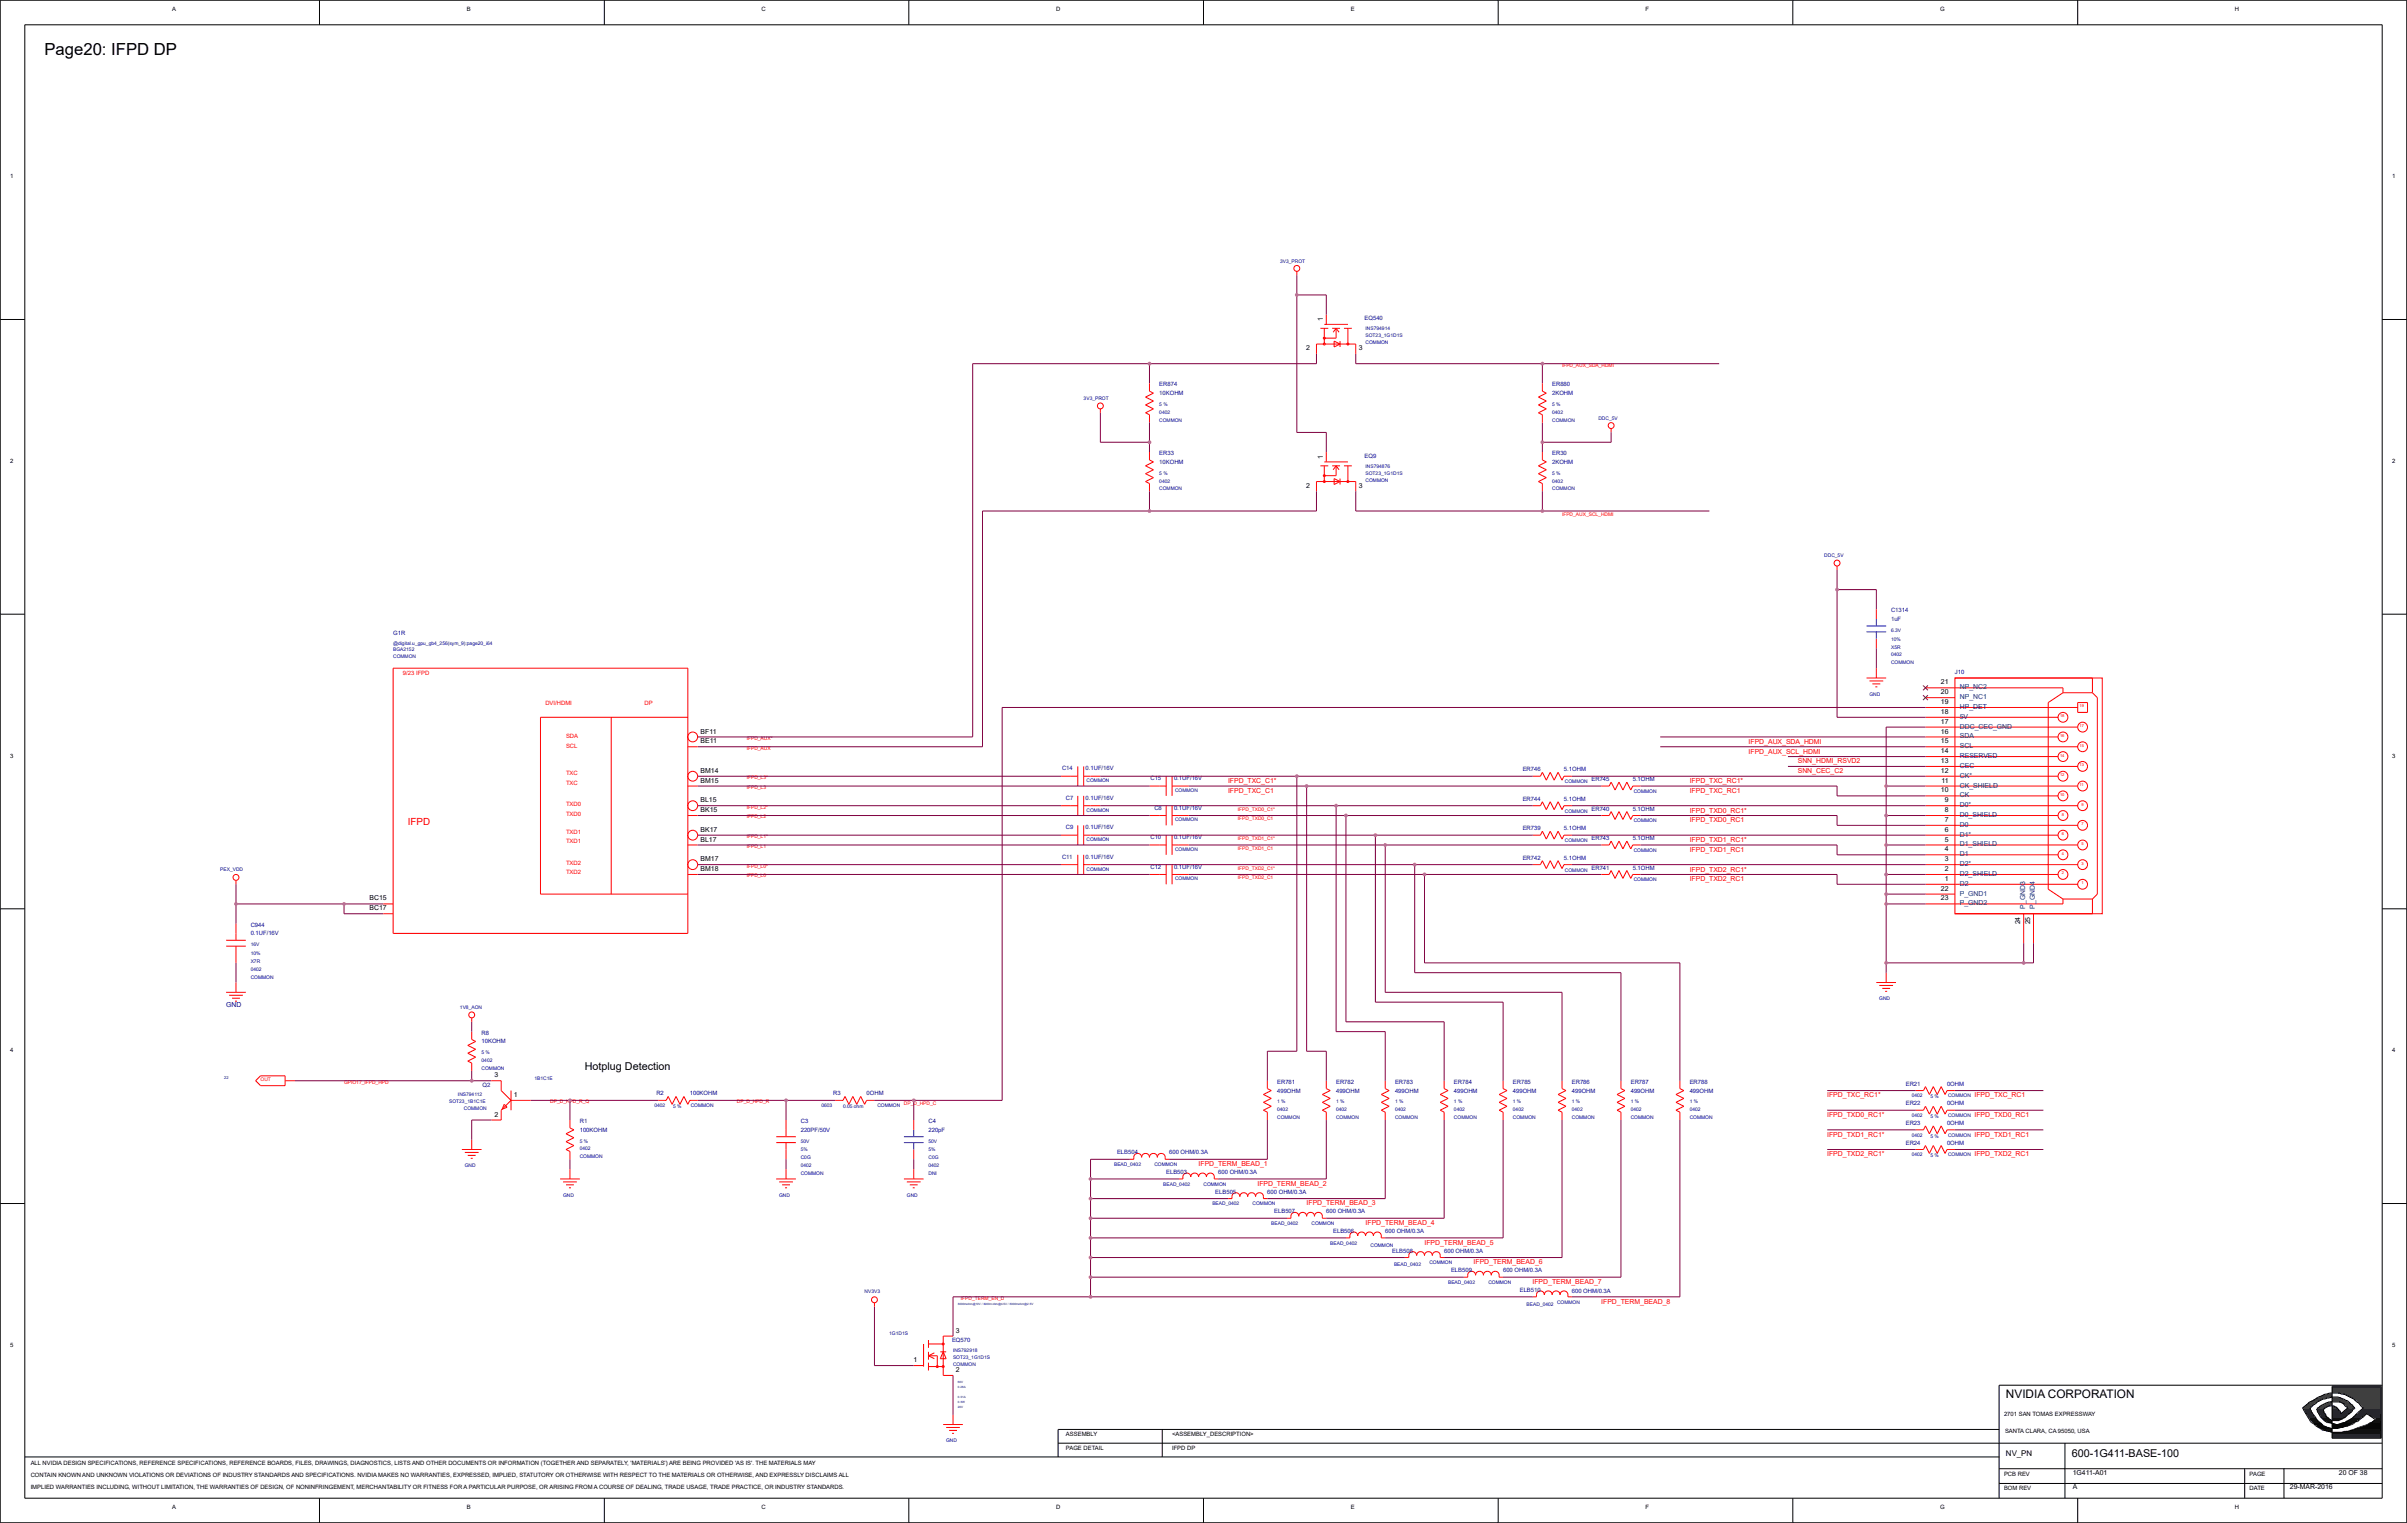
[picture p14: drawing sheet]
<svg xmlns="http://www.w3.org/2000/svg" width="271mm" height="172mm" viewBox="0 0 271 172" stroke-linecap="round" stroke-linejoin="round" font-family="sans-serif">
<defs><g id="words">
<text font-size="1.9" x="5" y="6.2">Page20: IFPD DP</text>
<text font-size="1.3" x="226.1" y="157.6">NVIDIA CORPORATION</text>
<g font-size="1.2">
<text x="65.9" y="120.6">Hotplug Detection</text>
<text x="233.6" y="164.2">600-1G411-BASE-100</text>
</g>
<text font-size="1.1" fill="#f00" x="46" y="93">IFPD</text>
<text font-size=".9" x="226.1" y="164.1">NV_PN</text>
<g font-size=".8">
<text x="147.3" y="39.5">2</text>
<text x="149.1" y="36.2" transform="rotate(-90 149.1 36.2)">1</text>
<text x="153.2" y="39.5">3</text>
<text x="149.1" y="51.7" transform="rotate(-90 149.1 51.7)">1</text>
<text x="147.3" y="55">2</text>
<text x="153.2" y="55">3</text>
<text x="218.8" y="77.2">21</text>
<text x="79" y="83.8">BE11</text>
<text x="79" y="82.7">BF11</text>
<text x="218.8" y="83.8">15</text>
<text x="218.8" y="82.7">16</text>
<text x="218.8" y="81.6">17</text>
<text x="218.8" y="80.5">18</text>
<text x="218.8" y="79.4">19</text>
<text x="218.8" y="78.3">20</text>
<text x="79" y="88.2">BM15</text>
<text x="79" y="87.1">BM14</text>
<text x="218.8" y="89.3">10</text>
<text x="218.8" y="87.1">12</text>
<text x="218.8" y="86">13</text>
<text x="218.8" y="84.9">14</text>
<text x="218.9" y="88.2">11</text>
<text x="79" y="94.9">BL17</text>
<text x="79" y="93.8">BK17</text>
<text x="79" y="91.5">BK15</text>
<text x="79" y="90.4">BL15</text>
<text x="219.2" y="96">4</text>
<text x="219.2" y="94.9">5</text>
<text x="219.2" y="93.8">6</text>
<text x="219.2" y="92.7">7</text>
<text x="219.2" y="91.5">8</text>
<text x="219.2" y="90.4">9</text>
<text x="41.7" y="101.5">BC15</text>
<text x="79" y="98.2">BM18</text>
<text x="79" y="97.1">BM17</text>
<text x="218.8" y="100.4">22</text>
<text x="218.8" y="101.5">23</text>
<text x="219.2" y="99.3">1</text>
<text x="219.2" y="98.2">2</text>
<text x="219.2" y="97.1">3</text>
<text x="41.7" y="102.6">BC17</text>
<text x="227.7" y="104.2" transform="rotate(-90 227.7 104.2)">24</text>
<text x="228.8" y="104.2" transform="rotate(-90 228.8 104.2)">25</text>
<text x="55.7" y="125.9">2</text>
<text x="55.7" y="121.4">3</text>
<text x="57.9" y="123.7">1</text>
<text x="103" y="153.6">1</text>
<text x="107.8" y="154.7">2</text>
<text x="107.8" y="150.2">3</text>
<text x="233.7" y="167.9">A</text>
<text x="233.7" y="166.2">1G411-A01</text>
<text x="258.1" y="167.9">29-MAR-2016</text>
<text x="263.7" y="166.2">20 OF 38</text>
</g>
<g font-size=".8" fill="#004080">
<text x="220.9" y="77.7">NP_NC2</text>
<text x="220.9" y="83.2">SDA</text>
<text x="220.9" y="82.1">DDC_CEC_GND</text>
<text x="220.9" y="81">5V</text>
<text x="220.9" y="79.9">HP_DET</text>
<text x="220.9" y="78.8">NP_NC1</text>
<text x="220.9" y="89.9">CK</text>
<text x="220.9" y="88.8">CK_SHIELD</text>
<text x="220.9" y="87.7">CK*</text>
<text x="220.9" y="86.6">CEC</text>
<text x="220.9" y="85.5">RESERVED</text>
<text x="220.9" y="84.3">SCL</text>
<text x="220.9" y="95.4">D1_SHIELD</text>
<text x="220.9" y="94.3">D1*</text>
<text x="220.9" y="93.2">D0</text>
<text x="220.9" y="92.1">D0_SHIELD</text>
<text x="220.9" y="91">D0*</text>
<text x="220.9" y="99.8">D2</text>
<text x="220.9" y="98.7">D2_SHIELD</text>
<text x="220.9" y="97.6">D2*</text>
<text x="220.9" y="96.5">D1</text>
<text x="220.9" y="101">P_GND1</text>
<text x="220.9" y="102.1">P_GND2</text>
<text x="228.3" y="102.5" transform="rotate(-90 228.3 102.5)">P_GND3</text>
<text x="229.4" y="102.5" transform="rotate(-90 229.4 102.5)">P_GND4</text>
</g>
<g font-size=".8" fill="#f00">
<text x="197.1" y="83.8">IFPD_AUX_SDA_HDMI</text>
<text x="138.4" y="89.4">IFPD_TXC_C1</text>
<text x="138.4" y="88.3">IFPD_TXC_C1*</text>
<text x="190.5" y="88.3">IFPD_TXC_RC1*</text>
<text x="190.5" y="89.4">IFPD_TXC_RC1</text>
<text x="197.1" y="85">IFPD_AUX_SCL_HDMI</text>
<text x="202.7" y="87.2">SNN_CEC_C2</text>
<text x="202.7" y="86.1">SNN_HDMI_RSVD2</text>
<text x="190.5" y="91.6">IFPD_TXD0_RC1*</text>
<text x="190.5" y="92.7">IFPD_TXD0_RC1</text>
<text x="190.5" y="94.9">IFPD_TXD1_RC1*</text>
<text x="190.5" y="96">IFPD_TXD1_RC1</text>
<text x="190.5" y="98.2">IFPD_TXD2_RC1*</text>
<text x="190.5" y="99.4">IFPD_TXD2_RC1</text>
<text x="206" y="123.7">IFPD_TXC_RC1*</text>
<text x="206" y="125.9">IFPD_TXD0_RC1*</text>
<text x="222.6" y="123.7">IFPD_TXC_RC1</text>
<text x="222.6" y="125.9">IFPD_TXD0_RC1</text>
<text x="135.1" y="131.5">IFPD_TERM_BEAD_1</text>
<text x="206" y="130.4">IFPD_TXD2_RC1*</text>
<text x="206" y="128.1">IFPD_TXD1_RC1*</text>
<text x="222.6" y="130.4">IFPD_TXD2_RC1</text>
<text x="222.6" y="128.1">IFPD_TXD1_RC1</text>
<text x="141.8" y="133.7">IFPD_TERM_BEAD_2</text>
<text x="147.3" y="135.9">IFPD_TERM_BEAD_3</text>
<text x="153.9" y="138.1">IFPD_TERM_BEAD_4</text>
<text x="160.6" y="140.3">IFPD_TERM_BEAD_5</text>
<text x="166.1" y="142.5">IFPD_TERM_BEAD_6</text>
<text x="172.8" y="144.8">IFPD_TERM_BEAD_7</text>
<text x="180.5" y="147">IFPD_TERM_BEAD_8</text>
</g>
<text font-size=".8" fill="#0000a0" x="25.5" y="113.5">GND</text>
<g font-size=".7">
<text x="19.4" y="1.2">A</text>
<text x="52.6" y="1.2">B</text>
<text x="85.8" y="1.2">C</text>
<text x="119.1" y="1.2">D</text>
<text x="152.3" y="1.2">E</text>
<text x="185.5" y="1.2">F</text>
<text x="218.7" y="1.2">G</text>
<text x="251.9" y="1.2">H</text>
<text x="1.1" y="20.1">1</text>
<text x="269.7" y="20.1">1</text>
<text x="1.1" y="52.2">2</text>
<text x="269.7" y="52.2">2</text>
<text x="1.1" y="85.4">3</text>
<text x="269.7" y="85.4">3</text>
<text x="1.1" y="118.6">4</text>
<text x="269.7" y="118.6">4</text>
<text x="1.1" y="151.8">5</text>
<text x="269.7" y="151.8">5</text>
<text x="120.2" y="161.9">ASSEMBLY</text>
<text x="132.1" y="161.9">&lt;ASSEMBLY_DESCRIPTION&gt;</text>
<text x="225.9" y="159.6">2701 SAN TOMAS EXPRESSWAY</text>
<text x="226" y="161.6">SANTA CLARA, CA 95050, USA</text>
<text x="3.5" y="165.1">ALL NVIDIA DESIGN SPECIFICATIONS, REFERENCE SPECIFICATIONS, REFERENCE BOARDS, FILES, DRAWINGS, DIAGNOSTICS, LISTS AND OTHER DOCUMENTS OR INFORMATION (TOGETHER AND SEPARATELY, 'MATERIALS') ARE BEING PROVIDED 'AS IS'. THE MATERIALS MAY</text>
<text x="3.5" y="167.9">IMPLIED WARRANTIES INCLUDING, WITHOUT LIMITATION, THE WARRANTIES OF DESIGN, OF NONINFRINGEMENT, MERCHANTABILITY OR FITNESS FOR A PARTICULAR PURPOSE, OR ARISING FROM A COURSE OF DEALING, TRADE USAGE, TRADE PRACTICE, OR INDUSTRY STANDARDS.</text>
<text x="3.5" y="166.5">CONTAIN KNOWN AND UNKNOWN VIOLATIONS OR DEVIATIONS OF INDUSTRY STANDARDS AND SPECIFICATIONS. NVIDIA MAKES NO WARRANTIES, EXPRESSED, IMPLIED, STATUTORY OR OTHERWISE WITH RESPECT TO THE MATERIALS OR OTHERWISE, AND EXPRESSLY DISCLAIMS ALL</text>
<text x="120.2" y="163.5">PAGE DETAIL</text>
<text x="132.1" y="163.5">IFPD DP</text>
<text x="225.9" y="166.3">PCB REV</text>
<text x="253.6" y="166.3">PAGE</text>
<text x="19.4" y="170.1">A</text>
<text x="52.6" y="170.1">B</text>
<text x="85.8" y="170.1">C</text>
<text x="119.1" y="170.1">D</text>
<text x="152.3" y="170.1">E</text>
<text x="185.5" y="170.1">F</text>
<text x="218.7" y="170.1">G</text>
<text x="225.9" y="168">BOM REV</text>
<text x="251.9" y="170.1">H</text>
<text x="253.6" y="168">DATE</text>
</g>
<g font-size=".7" fill="#0000a0">
<text x="153.8" y="36.1">EQ540</text>
<text x="130.7" y="43.5">ER874</text>
<text x="130.7" y="44.5">10KOHM</text>
<text x="175" y="43.5">ER880</text>
<text x="175" y="44.5">2KOHM</text>
<text x="130.7" y="51.3">ER33</text>
<text x="130.7" y="52.3">10KOHM</text>
<text x="153.8" y="51.6">EQ9</text>
<text x="175" y="51.3">ER30</text>
<text x="175" y="52.3">2KOHM</text>
<text x="44.3" y="71.6">G1R</text>
<text x="213.2" y="69">C1314</text>
<text x="213.2" y="70">1uF</text>
<text x="220.4" y="76">J10</text>
<text x="119.7" y="86.8">C14</text>
<text x="122.4" y="86.8">0.1UF/16V</text>
<text x="129.7" y="87.9">C15</text>
<text x="132.3" y="87.9">0.1UF/16V</text>
<text x="171.7" y="86.9">ER746</text>
<text x="176.3" y="86.9">5.1OHM</text>
<text x="179.4" y="88.1">ER745</text>
<text x="184.1" y="88.1">5.1OHM</text>
<text x="120.2" y="93.5">C9</text>
<text x="120.2" y="90.2">C7</text>
<text x="122.4" y="93.5">0.1UF/16V</text>
<text x="122.4" y="90.2">0.1UF/16V</text>
<text x="129.7" y="94.6">C10</text>
<text x="130.1" y="91.3">C8</text>
<text x="132.3" y="94.6">0.1UF/16V</text>
<text x="132.3" y="91.3">0.1UF/16V</text>
<text x="171.7" y="93.6">ER739</text>
<text x="171.7" y="90.3">ER744</text>
<text x="176.3" y="90.3">5.1OHM</text>
<text x="176.3" y="93.6">5.1OHM</text>
<text x="179.4" y="91.4">ER740</text>
<text x="179.4" y="94.7">ER743</text>
<text x="184.1" y="91.4">5.1OHM</text>
<text x="184.1" y="94.7">5.1OHM</text>
<text x="119.7" y="96.8">C11</text>
<text x="122.4" y="96.8">0.1UF/16V</text>
<text x="129.7" y="97.9">C12</text>
<text x="132.3" y="97.9">0.1UF/16V</text>
<text x="171.7" y="96.9">ER742</text>
<text x="176.3" y="96.9">5.1OHM</text>
<text x="179.4" y="98">ER741</text>
<text x="184.1" y="98">5.1OHM</text>
<text x="28.3" y="104.4">C944</text>
<text x="28.3" y="105.4">0.1UF/16V</text>
<text x="54.3" y="116.6">R8</text>
<text x="54.3" y="117.6">10KOHM</text>
<text x="54.4" y="122.5">Q2</text>
<text x="74" y="123.5">R2</text>
<text x="77.8" y="123.5">100KOHM</text>
<text x="93.9" y="123.5">R3</text>
<text x="97.7" y="123.5">0OHM</text>
<text x="144" y="122.2">ER781</text>
<text x="144" y="123.2">499OHM</text>
<text x="150.6" y="122.2">ER782</text>
<text x="150.6" y="123.2">499OHM</text>
<text x="157.3" y="122.2">ER783</text>
<text x="157.3" y="123.2">499OHM</text>
<text x="163.9" y="122.2">ER784</text>
<text x="163.9" y="123.2">499OHM</text>
<text x="170.6" y="122.2">ER785</text>
<text x="170.6" y="123.2">499OHM</text>
<text x="177.2" y="122.2">ER786</text>
<text x="177.2" y="123.2">499OHM</text>
<text x="183.8" y="122.2">ER787</text>
<text x="183.8" y="123.2">499OHM</text>
<text x="190.5" y="122.2">ER788</text>
<text x="190.5" y="123.2">499OHM</text>
<text x="214.8" y="122.4">ER21</text>
<text x="214.8" y="124.6">ER22</text>
<text x="219.5" y="122.4">0OHM</text>
<text x="219.5" y="124.6">0OHM</text>
<text x="65.4" y="126.6">R1</text>
<text x="65.4" y="127.6">100KOHM</text>
<text x="90.3" y="126.6">C3</text>
<text x="90.3" y="127.6">220PF/50V</text>
<text x="104.7" y="126.6">C4</text>
<text x="104.7" y="127.6">220pF</text>
<text x="125.9" y="130.1">ELB504</text>
<text x="131.8" y="130.1">600 OHM/0.3A</text>
<text x="214.8" y="129">ER24</text>
<text x="214.8" y="126.8">ER23</text>
<text x="219.5" y="129">0OHM</text>
<text x="219.5" y="126.8">0OHM</text>
<text x="131.5" y="132.3">ELB503</text>
<text x="137" y="134.6">ELB505</text>
<text x="137.3" y="132.3">600 OHM/0.3A</text>
<text x="142.9" y="134.6">600 OHM/0.3A</text>
<text x="143.6" y="136.8">ELB507</text>
<text x="149.5" y="136.8">600 OHM/0.3A</text>
<text x="150.3" y="139">ELB506</text>
<text x="156.2" y="139">600 OHM/0.3A</text>
<text x="156.9" y="141.2">ELB508</text>
<text x="162.8" y="141.2">600 OHM/0.3A</text>
<text x="163.6" y="143.4">ELB509</text>
<text x="169.4" y="143.4">600 OHM/0.3A</text>
<text x="171.3" y="145.6">ELB510</text>
<text x="177.2" y="145.7">600 OHM/0.3A</text>
<text x="107.3" y="151.3">EQ570</text>
</g>
<g font-size=".7" fill="#f00">
<text x="45.4" y="76.1">9/23 IFPD</text>
<text x="61.5" y="79.4">DVI/HDMI</text>
<text x="63.8" y="83.2">SDA</text>
<text x="72.7" y="79.4">DP</text>
<text x="63.8" y="84.3">SCL</text>
<text x="63.8" y="87.4">TXC</text>
<text x="63.8" y="88.5">TXC</text>
<text x="63.8" y="94">TXD1</text>
<text x="63.8" y="95">TXD1</text>
<text x="63.8" y="91.9">TXD0</text>
<text x="63.8" y="90.8">TXD0</text>
<text x="63.8" y="97.5">TXD2</text>
<text x="63.8" y="98.6">TXD2</text>
</g>
<g font-size=".6" fill="#0000a0">
<text x="144.3" y="29.6">3V3_PROT</text>
<text x="153.9" y="38">SOT23_1G1D1S</text>
<text x="153.9" y="38.8">COMMON</text>
<text x="153.9" y="37.2">INS794914</text>
<text x="122.2" y="45.1">3V3_PROT</text>
<text x="130.7" y="47.5">COMMON</text>
<text x="130.7" y="46.6">0402</text>
<text x="130.7" y="45.8">5 %</text>
<text x="175" y="45.8">5 %</text>
<text x="175" y="46.6">0402</text>
<text x="175" y="47.5">COMMON</text>
<text x="180.2" y="47.3">DDC_5V</text>
<text x="130.7" y="53.5">5 %</text>
<text x="153.9" y="52.7">INS794876</text>
<text x="153.9" y="53.5">SOT23_1G1D1S</text>
<text x="175" y="53.5">5 %</text>
<text x="130.7" y="54.4">0402</text>
<text x="130.7" y="55.3">COMMON</text>
<text x="153.9" y="54.3">COMMON</text>
<text x="175" y="55.3">COMMON</text>
<text x="175" y="54.4">0402</text>
<text x="205.7" y="62.8">DDC_5V</text>
<text x="213.2" y="71.2">6.3V</text>
<text x="44.3" y="74.2">COMMON</text>
<text x="44.3" y="73.4">BGA2152</text>
<text x="44.3" y="72.7">@digital.u_gpu_gb4_256(sym_9):page20_i64</text>
<text x="213.2" y="74">0402</text>
<text x="213.2" y="74.9">COMMON</text>
<text x="213.2" y="72.2">10%</text>
<text x="213.2" y="73.1">X5R</text>
<text x="210.7" y="78.4">GND</text>
<text x="122.5" y="88.2">COMMON</text>
<text x="132.5" y="89.3">COMMON</text>
<text x="176.4" y="88.3">COMMON</text>
<text x="184.2" y="89.4">COMMON</text>
<text x="122.5" y="94.8">COMMON</text>
<text x="122.5" y="91.5">COMMON</text>
<text x="132.5" y="95.9">COMMON</text>
<text x="132.5" y="92.6">COMMON</text>
<text x="176.4" y="94.9">COMMON</text>
<text x="176.4" y="91.6">COMMON</text>
<text x="184.2" y="92.7">COMMON</text>
<text x="24.8" y="98.1">PEX_VDD</text>
<text x="122.5" y="98.1">COMMON</text>
<text x="132.5" y="99.2">COMMON</text>
<text x="176.4" y="98.2">COMMON</text>
<text x="184.2" y="99.4">COMMON</text>
<text x="184.2" y="96">COMMON</text>
<text x="28.3" y="106.7">16V</text>
<text x="28.3" y="107.7">10%</text>
<text x="28.3" y="110.3">COMMON</text>
<text x="28.3" y="108.5">X7R</text>
<text x="28.3" y="109.4">0402</text>
<text x="51.8" y="113.7">1V8_AON</text>
<text x="211.9" y="112.7">GND</text>
<text x="54.3" y="118.8">5 %</text>
<text x="54.3" y="119.7">0402</text>
<text x="50.6" y="124.4">SOT23_1B1C1E</text>
<text x="51.6" y="123.6">INS794112</text>
<text x="52.3" y="125.2">COMMON</text>
<text x="54.3" y="120.6">COMMON</text>
<text x="60.3" y="121.7">1B1C1E</text>
<text x="73.8" y="124.8">0402</text>
<text x="75.9" y="124.9">5 %</text>
<text x="77.9" y="124.8">COMMON</text>
<text x="92.6" y="124.8">0603</text>
<text x="95" y="124.9">0.05 ohm</text>
<text x="98.9" y="124.8">COMMON</text>
<text x="144" y="124.4">1 %</text>
<text x="144" y="125.3">0402</text>
<text x="150.6" y="125.3">0402</text>
<text x="150.6" y="124.4">1 %</text>
<text x="157.3" y="125.3">0402</text>
<text x="157.3" y="124.4">1 %</text>
<text x="163.9" y="124.4">1 %</text>
<text x="163.9" y="125.3">0402</text>
<text x="170.6" y="125.3">0402</text>
<text x="170.6" y="124.4">1 %</text>
<text x="177.2" y="125.3">0402</text>
<text x="177.2" y="124.4">1 %</text>
<text x="183.8" y="125.3">0402</text>
<text x="183.8" y="124.4">1 %</text>
<text x="190.5" y="125.3">0402</text>
<text x="190.5" y="124.4">1 %</text>
<text x="215.5" y="123.7">0402</text>
<text x="215.5" y="125.9">0402</text>
<text x="217.6" y="123.8">5 %</text>
<text x="219.6" y="123.7">COMMON</text>
<text x="219.6" y="125.9">COMMON</text>
<text x="52.4" y="131.6">GND</text>
<text x="65.4" y="130.6">COMMON</text>
<text x="65.4" y="129.7">0402</text>
<text x="65.4" y="128.8">5 %</text>
<text x="90.3" y="128.8">50V</text>
<text x="90.3" y="131.6">0402</text>
<text x="90.3" y="130.7">C0G</text>
<text x="90.3" y="129.8">5%</text>
<text x="104.7" y="130.7">C0G</text>
<text x="104.7" y="129.8">5%</text>
<text x="104.7" y="128.8">50V</text>
<text x="104.7" y="131.6">0402</text>
<text x="125.6" y="131.5">BEAD_0402</text>
<text x="130.1" y="131.5">COMMON</text>
<text x="144" y="126.1">COMMON</text>
<text x="150.6" y="126.1">COMMON</text>
<text x="157.3" y="126.1">COMMON</text>
<text x="163.9" y="126.1">COMMON</text>
<text x="170.6" y="126.1">COMMON</text>
<text x="177.2" y="126.1">COMMON</text>
<text x="183.8" y="126.1">COMMON</text>
<text x="190.5" y="126.1">COMMON</text>
<text x="215.5" y="130.4">0402</text>
<text x="215.5" y="128.1">0402</text>
<text x="217.6" y="130.5">5 %</text>
<text x="217.6" y="126">5 %</text>
<text x="217.6" y="128.3">5 %</text>
<text x="219.6" y="130.4">COMMON</text>
<text x="219.6" y="128.1">COMMON</text>
<text x="63.5" y="134.9">GND</text>
<text x="87.8" y="134.9">GND</text>
<text x="90.3" y="132.5">COMMON</text>
<text x="102.2" y="134.9">GND</text>
<text x="104.7" y="132.5">DNI</text>
<text x="131.1" y="133.7">BEAD_0402</text>
<text x="135.7" y="133.7">COMMON</text>
<text x="136.7" y="135.9">BEAD_0402</text>
<text x="141.2" y="135.9">COMMON</text>
<text x="143.3" y="138.1">BEAD_0402</text>
<text x="147.8" y="138.1">COMMON</text>
<text x="150" y="140.3">BEAD_0402</text>
<text x="154.5" y="140.5">COMMON</text>
<text x="157.2" y="142.8">BEAD_0402</text>
<text x="161.1" y="142.5">COMMON</text>
<text x="97.5" y="145.7">NV3V3</text>
<text x="163.2" y="144.8">BEAD_0402</text>
<text x="167.8" y="144.8">COMMON</text>
<text x="172.1" y="147.2">BEAD_0402</text>
<text x="175.5" y="147">COMMON</text>
<text x="100.2" y="150.5">1G1D1S</text>
<text x="107.4" y="153.9">COMMON</text>
<text x="107.4" y="153.2">SOT23_1G1D1S</text>
<text x="107.4" y="152.4">INS792918</text>
<text x="106.7" y="162.6">GND</text>
</g>
<g font-size=".6" fill="#f00">
<text x="176.1" y="41.3">IFPD_AUX_SDA_HDMI</text>
<text x="176.1" y="58.2">IFPD_AUX_SCL_HDMI</text>
<text x="84.2" y="83.4">IFPD_AUX*</text>
<text x="84.2" y="84.5">IFPD_AUX</text>
<text x="84.2" y="88.9">IFPD_L3</text>
<text x="84.2" y="87.8">IFPD_L3*</text>
<text x="84.2" y="95.6">IFPD_L1</text>
<text x="84.2" y="94.5">IFPD_L1*</text>
<text x="84.2" y="92.3">IFPD_L2</text>
<text x="84.2" y="91.2">IFPD_L2*</text>
<text x="139.5" y="95.8">IFPD_TXD1_C1</text>
<text x="139.5" y="94.7">IFPD_TXD1_C1*</text>
<text x="139.5" y="92.5">IFPD_TXD0_C1</text>
<text x="139.5" y="91.4">IFPD_TXD0_C1*</text>
<text x="84.2" y="98.9">IFPD_L0</text>
<text x="84.2" y="97.8">IFPD_L0*</text>
<text x="139.5" y="99.1">IFPD_TXD2_C1</text>
<text x="139.5" y="98">IFPD_TXD2_C1*</text>
<text x="29.4" y="121.9">OUT</text>
<text x="38.8" y="122.2">GPIO17_IFPD_HPD</text>
<text x="62" y="124.4">DP_D_HPD_R_Q</text>
<text x="83.1" y="124.4">DP_D_HPD_R</text>
<text x="101.9" y="124.6">DP_D_HPD_C</text>
<text x="108.3" y="146.5">IFPD_TERM_EN_D</text>
</g>
<g font-size=".4" fill="#f00">
<text x="232.2" y="80.9">18</text>
<text x="232.2" y="83.1">16</text>
<text x="234.4" y="79.8">19</text>
<text x="234.4" y="82">17</text>
<text x="232.2" y="89.7">10</text>
<text x="232.2" y="87.5">12</text>
<text x="232.2" y="85.3">14</text>
<text x="234.4" y="84.2">15</text>
<text x="234.4" y="86.4">13</text>
<text x="234.4" y="88.6">11</text>
<text x="232.4" y="94.1">6</text>
<text x="232.4" y="91.9">8</text>
<text x="234.7" y="93">7</text>
<text x="234.7" y="90.8">9</text>
<text x="234.7" y="95.3">5</text>
<text x="232.4" y="98.6">2</text>
<text x="232.4" y="96.4">4</text>
<text x="234.7" y="99.7">1</text>
<text x="234.7" y="97.5">3</text>
</g>
<text font-size=".4" fill="#0000a0" x="25.3" y="121.6">22</text>
<g font-size=".3" fill="#0000a0">
<text x="108" y="147.1">3000mohm@10V / 3000mohm@4.5V / 3000mohm@2.5V</text>
<text x="108" y="155.9">60V</text>
<text x="108" y="156.5">0.26A</text>
<text x="108" y="158.1">0.3W</text>
<text x="108" y="157.6">0.31A</text>
<text x="108" y="158.7">20V</text>
</g>
</g></defs>
<g fill="none" stroke="#f00" stroke-width=".11">
<path d="M146.2 30.6v.4M148.4 39.9v-1.1h4.4v1.1M148.8 37h.9M149.3 37v1.8M149.3 36.6h2.6M149.5 35.5v1.1M150.2 37h.9M150.4 38.4v.7M150.6 37v1.1h-1.3M151.1 38.4v.7M151.5 37h.9M151.9 37v1.8"/>
<path d="M124 46.1v.4M129.6 43.2v.9M129.6 46.8v.8M129.6 51v.8M129.6 54.5v.9M148.4 55.4v-1.1h4.4v1.1M148.8 52.5h.9M149.3 52.1h2.6M149.3 52.5v1.8M149.5 51v1.1M150.2 52.5h.9M150.4 54v.6"/>
<path d="M150.6 52.5v1.1h-1.3M151.1 54v.6M151.5 52.5h.9M151.9 52.5v1.8M173.9 43.2v.9M173.9 46.8v.8M173.9 51v.8M173.9 54.5v.9M181.6 48.3v.4M44.3 75.3h33.2v29.9h-33.2zM207.1 63.8v.5M210.4 76.4h2.2"/>
<path d="M210.7 76.8h1.6M211.1 77.1h.9M211.4 77.4h.2M211.5 68.7v1.1M211.5 72v1.1M211.5 75.3v1.1M217.1 79.8h17.1M217.1 78.6h3.3M220.4 76.4h16.6v26.6h-16.6zM220.4 76.4h15.5v1.7h-3.3v-.6h-15.5M230.9 79.2v21M234.2 79.2h1.1v1.1h-1.1z"/>
<path d="M236.4 78.6v22.2M26.6 99.2v.5M68.9 80.9v19.9M77.5 91.9h1.1M77.5 80.9h-16.6v19.9h16.6M77.5 84.2h1.1M77.5 88.6h1.1M77.5 95.3h1.1M77.5 98.6h1.1M119.6 94.1h1.9M119.6 87.5h1.9M119.6 90.8h1.9"/>
<path d="M119.6 97.5h1.9M121.5 86.4v2.2M121.5 89.7v2.2M121.5 93v2.3M121.5 96.4v2.2M122.2 94.1h1.8M122.2 87.5h1.8M122.2 90.8h1.8M122.2 97.5h1.8M122.2 86.4v2.2M122.2 89.7v2.2M122.2 93v2.3"/>
<path d="M122.2 96.4v2.2M129.6 91.9h1.9M129.6 88.6h1.9M129.6 95.3h1.9M129.6 98.6h1.9M131.5 87.5v2.2M131.5 90.8v2.2M131.5 94.1v2.3M131.5 97.5v2.2M132.1 91.9h1.9M132.1 88.6h1.9M132.1 95.3h1.9"/>
<path d="M132.1 98.6h1.9M132.1 87.5v2.2M132.1 90.8v2.2M132.1 94.1v2.3M132.1 97.5v2.2M172.8 94.1h.9M172.8 87.5h.9M172.8 90.8h.9M172.8 97.5h.9M176.3 94.1h.9M176.3 87.5h.9M176.3 90.8h.9"/>
<path d="M176.3 97.5h.9M180.5 91.9h.9M180.5 88.6h.9M180.5 95.3h.9M180.5 98.6h.9M184.1 91.9h.8M184.1 88.6h.8M184.1 95.3h.8M184.1 98.6h.8M217.1 94.1h14.9M217.1 96.4h14.9M217.1 93h17.1"/>
<path d="M217.1 91.9h14.9M217.1 80.9h14.9M217.1 83.1h14.9M217.1 82h17.1M217.1 84.2h17.1M217.1 85.3h14.9M217.1 86.4h17.1M217.1 87.5h14.9M217.1 88.6h17.1M217.1 89.7h14.9M217.1 90.8h17.1M217.1 95.3h17.1"/>
<path d="M217.1 97.5h17.1M217.1 98.6h14.9M217.1 99.7h17.1M25.5 106h2.2M25.5 106.7h2.2M25.5 111.9h2.2M25.8 112.2h1.6M26.2 112.5h.8M26.5 112.9h.2M26.6 104.1v1.9M26.6 106.7v1.8M26.6 110.8v1.1"/>
<path d="M43.2 101.9h1.1M43.2 103h1.1M53.2 114.7v.5M53.2 116.3v.9M53.2 119.8v.9M211.5 110.8h2.2M211.9 111.1h1.5M212.2 111.4h.9M212.5 111.8h.2M212.6 109.6v1.2M217.1 101.9h15.5v-.6h3.3v1.7h-15.5M217.1 100.8h3.3"/>
<path d="M228.1 103v3.3M229.2 103v3.3M29.4 121.3h2.7v1.1h-2.7M32.1 121.8h1.1M52.1 129.6h2.2M52.4 129.9h1.6M52.7 130.2h.9M53.1 130.6h.2M53.2 128.5v1.1M55.4 121.8h1.1v1.1M56.5 125.2v1.1h-1.1M57.6 124h2.2"/>
<path d="M57.6 122.9v2.3M63.1 132.9h2.3M63.5 133.2h1.5M63.8 133.6h.9M64.1 133.9h.3M64.3 126.3v.8M64.3 129.8v.9M64.3 131.8v1.1M74.2 124h.9M77.8 124h.8M87.5 128.1h2.2M87.5 128.8h2.2"/>
<path d="M87.5 132.9h2.2M87.8 133.2h1.6M88.2 133.6h.9M88.5 133.9h.2M88.6 126.3v1.8M88.6 128.8v1.9M88.6 131.8v1.1M94.1 124h.9M97.7 124h.9M101.9 132.9h2.2M102.2 133.2h1.6M102.6 133.6h.8"/>
<path d="M102.9 133.9h.2M103 126.3v1.1M103 129.6v1.1M103 131.8v1.1M127.4 130.7h.4l.1-.5 .2-.2h.3l.2 .2 .1 .3 .1-.3 .2-.2h.3l.2 .2 .1 .3 .1-.3 .2-.2h.3l.2 .2 .1 .3 .1-.3 .2-.2h.2l.3 .2 .1 .5h.4M132.9 132.9h.4l.1-.5 .3-.1h.2l.2 .1 .1 .3 .1-.3 .2-.1h.3l.2 .1 .1 .3 .1-.3 .2-.1h.3l.2 .1 .1 .3 .1-.3 .2-.1h.3l.2 .1 .1 .5h.4M138.4 135.1h.5l.1-.5 .2-.1h.3l.2 .1 .1 .3 .1-.3 .2-.1h.2l.3 .1 .1 .3v-.3l.3-.1h.2l.2 .1 .1 .3 .1-.3 .3-.1h.2l.2 .1 .1 .5h.5M142.9 121.8v.9M142.9 125.4v.9M145.1 137.3h.4l.1-.5 .2-.1h.3l.2 .1 .1 .3 .1-.3 .2-.1h.3l.2 .1 .1 .3 .1-.3 .2-.1h.3l.2 .1 .1 .3 .1-.3 .2-.1h.3l.2 .1 .1 .5h.4M149.5 121.8v.9M149.5 125.4v.9"/>
<path d="M151.7 139.5h.5l.1-.5 .2-.1h.2l.3 .1 .1 .3v-.3l.3-.1h.2l.2 .1 .1 .3 .1-.3 .3-.1h.2l.2 .1 .1 .3 .1-.3 .2-.1h.3l.2 .1 .1 .5h.5M156.2 121.8v.9M156.2 125.4v.9M162.8 121.8v.9M162.8 125.4v.9M169.4 121.8v.9M169.4 125.4v.9M176.1 121.8v.9M176.1 125.4v.9M182.7 121.8v.9M182.7 125.4v.9M189.4 121.8v.9"/>
<path d="M189.4 125.4v.9M215.9 129.6h.9M215.9 122.9h.9M215.9 125.2h.9M215.9 127.4h.9M219.5 129.6h.9M219.5 122.9h.9M219.5 125.2h.9M219.5 127.4h.9M98.6 146.9v.4M103 153.9h1.1M104.1 151.5v2.6"/>
<path d="M104.7 151.5h1.6M104.7 154.1h1.6M104.7 151.1v.8M104.7 152.4v.9M104.7 153.6v.9M104.7 152.8h1v1.3M106 152.4h.7M106 153.2h.7M107.4 150.6h-1.1v4.4h1.1M107.4 159.5v1.1M158.4 141.8h.4l.1-.5 .2-.2h.3l.2 .2 .1 .2 .1-.2 .2-.2h.3l.2 .2 .1 .2 .1-.2 .2-.2h.3l.2 .2 .1 .2 .1-.2 .2-.2h.2l.3 .2 .1 .5h.4M165 144h.5v-.5l.3-.2h.2l.3 .2v.3l.1-.3 .3-.2h.2l.2 .2 .1 .3 .1-.3 .2-.2h.3l.2 .2 .1 .3 .1-.3 .2-.2h.3l.2 .2 .1 .5h.4"/>
<path d="M172.8 146.2h.4l.1-.5 .2-.2h.3l.2 .2 .1 .3 .1-.3 .2-.2h.3l.2 .2 .1 .3 .1-.3 .2-.2h.3l.2 .2 .1 .3 .1-.3 .2-.2h.2l.3 .2 .1 .5h.4M106.3 160.6h2.2M106.7 160.9h1.5M107 161.2h.9M107.3 161.6h.2"/>
<circle cx="146.2" cy="30.3" r=".33"/>
<circle cx="149.3" cy="38.1" r=".11"/>
<circle cx="149.3" cy="38.8" r=".11"/>
<circle cx="151.9" cy="38.8" r=".11"/>
<circle cx="124" cy="45.8" r=".33"/>
<circle cx="149.3" cy="53.6" r=".11"/>
<circle cx="149.3" cy="54.3" r=".11"/>
<circle cx="151.9" cy="54.3" r=".11"/>
<circle cx="181.6" cy="48" r=".33"/>
<circle cx="207.1" cy="63.5" r=".33"/>
<circle cx="26.6" cy="98.9" r=".33"/>
<circle cx="78.1" cy="94.1" r=".55"/>
<circle cx="78.1" cy="83.1" r=".55"/>
<circle cx="78.1" cy="90.8" r=".55"/>
<circle cx="78.1" cy="87.5" r=".55"/>
<circle cx="78.1" cy="97.5" r=".55"/>
<circle cx="232.6" cy="89.7" r=".55"/>
<circle cx="232.6" cy="91.9" r=".55"/>
<circle cx="232.6" cy="96.4" r=".55"/>
<circle cx="232.6" cy="98.6" r=".55"/>
<circle cx="232.6" cy="94.1" r=".55"/>
<circle cx="232.6" cy="85.3" r=".55"/>
<circle cx="232.6" cy="83.1" r=".55"/>
<circle cx="232.6" cy="87.5" r=".55"/>
<circle cx="232.6" cy="80.9" r=".55"/>
<circle cx="234.8" cy="82" r=".55"/>
<circle cx="234.8" cy="86.4" r=".55"/>
<circle cx="234.8" cy="88.6" r=".55"/>
<circle cx="234.8" cy="84.2" r=".55"/>
<circle cx="234.8" cy="93" r=".55"/>
<circle cx="234.8" cy="95.3" r=".55"/>
<circle cx="234.8" cy="99.7" r=".55"/>
<circle cx="234.8" cy="90.8" r=".55"/>
<circle cx="234.8" cy="97.5" r=".55"/>
<circle cx="53.2" cy="114.4" r=".33"/>
<circle cx="98.6" cy="146.5" r=".33"/>
<circle cx="105.7" cy="154.1" r=".11"/>
<circle cx="106.3" cy="154.1" r=".11"/>
<circle cx="106.3" cy="151.5" r=".11"/>
</g>
<g fill="#000" stroke="#f00" stroke-width=".11">
<path d="M150.4 38.4l.7 .4zM150.4 39.1l.7-.3zM150.6 37l-.3 .5zM150.6 37l.4 .5zM129.1 54.3l.5 .2zM129.1 53.4l.9 .4zM129.1 53.4l.9-.4zM129.1 52.5l.9-.4zM129.1 46.5l.5 .3zM129.1 45.6l.9 .5zM129.1 45.6l.9-.4zM129.1 44.8l.9-.5z"/>
<path d="M129.1 54.3l.9-.5zM129.1 52.5l.9 .5zM129.6 51.8l.4 .3zM129.1 46.5l.9-.4zM129.1 44.8l.9 .4zM129.6 44.1l.4 .2zM150.4 54l.7 .3zM150.4 54.6l.7-.3zM150.6 52.5l-.3 .5zM150.6 52.5l.4 .5zM173.4 46.5l.5 .3zM173.4 45.6l.9 .5z"/>
<path d="M173.4 45.6l.9-.4zM173.4 44.8l.9-.5zM173.4 54.3l.5 .2zM173.4 53.4l.9 .4zM173.4 53.4l.9-.4zM173.4 52.5l.9-.4zM173.4 46.5l.9-.4zM173.4 44.8l.9 .4zM173.9 44.1l.4 .2zM173.4 54.3l.9-.5zM173.4 52.5l.9 .5zM173.9 51.8l.4 .3z"/>
<path d="M230.9 79.2l1.7-1.1zM235.9 78.1l.5 .5zM173.9 93.7l-.2 .4zM173.9 90.4l-.2 .4zM173.9 87.1l-.2 .4zM173.9 97l-.2 .5zM173.9 93.7l.4 .9zM173.9 90.4l.4 .9zM173.9 87.1l.4 .8zM173.9 97l.4 .9zM174.8 93.7l-.5 .9zM174.8 93.7l.4 .9z"/>
<path d="M174.8 90.4l-.5 .9zM174.8 90.4l.4 .9zM174.8 87.1l-.5 .8zM174.8 87.1l.4 .8zM174.8 97l-.5 .9zM174.8 97l.4 .9zM175.6 93.7l-.4 .9zM175.6 90.4l-.4 .9zM175.6 87.1l-.4 .8zM175.6 97l-.4 .9zM175.6 93.7l.5 .9zM175.6 90.4l.5 .9z"/>
<path d="M175.6 87.1l.5 .8zM175.6 97l.5 .9zM176.3 94.1l-.2 .5zM176.3 90.8l-.2 .5zM176.3 87.5l-.2 .4zM176.3 97.5l-.2 .4zM181.6 91.5l-.2 .4zM181.6 88.2l-.2 .4zM181.6 98.1l-.2 .5zM181.6 94.8l-.2 .5zM181.6 91.5l.5 .9zM181.6 88.2l.5 .9z"/>
<path d="M181.6 98.1l.5 .9zM181.6 94.8l.5 .9zM182.5 91.5l-.4 .9zM182.5 91.5l.5 .9zM182.5 88.2l-.4 .9zM182.5 88.2l.5 .9zM182.5 98.1l-.4 .9zM182.5 98.1l.5 .9zM182.5 94.8l-.4 .9zM182.5 94.8l.5 .9zM183.4 91.5l-.4 .9zM183.4 88.2l-.4 .9z"/>
<path d="M183.4 98.1l-.4 .9zM183.4 94.8l-.4 .9zM183.4 91.5l.4 .9zM183.4 88.2l.4 .9zM183.4 98.1l.4 .9zM183.4 94.8l.4 .9zM184.1 91.9l-.3 .5zM184.1 88.6l-.3 .5zM184.1 98.6l-.3 .4zM184.1 95.3l-.3 .4zM52.7 119.6l.5 .2zM52.7 118.7l.9 .5z"/>
<path d="M52.7 118.7l.9-.4zM52.7 117.8l.9-.4zM52.7 119.6l.9-.4zM52.7 117.8l.9 .5zM53.2 117.2l.4 .2zM230.9 100.2l1.7 1.1zM236.4 100.8l-.5 .5zM29.4 121.3l-.6 .5zM28.8 121.8l.6 .6zM57.6 124l-1.1 1.2zM56.6 125l.6-.2zM56.8 124.5l-.2 .5z"/>
<path d="M56.8 124.5l.4 .3zM56.5 122.9l1.1 1.1zM63.8 129.6l.5 .2zM63.8 128.7l.9 .4zM63.8 128.7l.9-.4zM63.8 127.8l.9-.4zM63.8 129.6l.9-.5zM63.8 127.8l.9 .5zM64.3 127.1l.4 .3zM75.3 123.6l-.2 .4zM75.3 123.6l.5 .9zM76.2 123.6l-.4 .9z"/>
<path d="M76.2 123.6l.5 .9zM77.1 123.6l-.4 .9zM77.1 123.6l.4 .9zM77.8 124l-.3 .5zM95.3 123.6l-.3 .4zM95.3 123.6l.4 .9zM96.1 123.6l-.4 .9zM96.1 123.6l.5 .9zM97 123.6l-.4 .9zM97 123.6l.5 .9zM97.7 124l-.2 .5zM142.4 125.2l.5 .2z"/>
<path d="M142.4 124.3l.9 .4zM142.4 124.3l.9-.5zM142.4 123.4l.9-.5zM142.4 125.2l.9-.5zM142.4 123.4l.9 .4zM142.9 122.7l.4 .2zM149.1 125.2l.4 .2zM149.1 124.3l.9 .4zM149.1 124.3l.9-.5zM149.1 123.4l.9-.5zM149.1 125.2l.9-.5zM149.1 123.4l.9 .4z"/>
<path d="M149.5 122.7l.5 .2zM155.7 125.2l.5 .2zM155.7 124.3l.9 .4zM155.7 124.3l.9-.5zM155.7 123.4l.9-.5zM155.7 125.2l.9-.5zM155.7 123.4l.9 .4zM156.2 122.7l.4 .2zM162.4 125.2l.4 .2zM162.4 124.3l.8 .4zM162.4 124.3l.8-.5zM162.4 123.4l.8-.5z"/>
<path d="M162.4 125.2l.8-.5zM162.4 123.4l.8 .4zM162.8 122.7l.4 .2zM169 125.2l.4 .2zM169 124.3l.9 .4zM169 124.3l.9-.5zM169 123.4l.9-.5zM169 125.2l.9-.5zM169 123.4l.9 .4zM169.4 122.7l.5 .2zM175.6 125.2l.5 .2zM175.6 124.3l.9 .4z"/>
<path d="M175.6 124.3l.9-.5zM175.6 123.4l.9-.5zM175.6 125.2l.9-.5zM175.6 123.4l.9 .4zM176.1 122.7l.4 .2zM182.3 125.2l.4 .2zM182.3 124.3l.9 .4zM182.3 124.3l.9-.5zM182.3 123.4l.9-.5zM182.3 125.2l.9-.5zM182.3 123.4l.9 .4zM182.7 122.7l.5 .2z"/>
<path d="M188.9 125.2l.5 .2zM188.9 124.3l.9 .4zM188.9 124.3l.9-.5zM188.9 123.4l.9-.5zM188.9 125.2l.9-.5zM188.9 123.4l.9 .4zM189.4 122.7l.4 .2zM217.1 129.1l-.3 .5zM217.1 122.5l-.3 .4zM217.1 124.7l-.3 .5zM217.1 126.9l-.3 .5zM217.1 129.1l.4 .9z"/>
<path d="M217.1 122.5l.4 .9zM217.1 124.7l.4 .9zM217.1 126.9l.4 .9zM217.9 129.1l-.4 .9zM217.9 129.1l.5 .9zM217.9 122.5l-.4 .9zM217.9 122.5l.5 .9zM217.9 124.7l-.4 .9zM217.9 124.7l.5 .9zM217.9 126.9l-.4 .9zM217.9 126.9l.5 .9zM218.8 129.1l-.4 .9z"/>
<path d="M218.8 122.5l-.4 .9zM218.8 124.7l-.4 .9zM218.8 126.9l-.4 .9zM218.8 129.1l.5 .9zM218.8 122.5l.5 .9zM218.8 124.7l.5 .9zM218.8 126.9l.5 .9zM219.5 129.6l-.2 .4zM219.5 122.9l-.2 .5zM219.5 125.2l-.2 .4zM219.5 127.4l-.2 .4zM104.7 152.8l.6-.3z"/>
<path d="M104.7 152.8l.6 .4zM106.3 152.4l-.3 .8zM106.3 152.4l.4 .8z"/>
</g>
<path d="M216.8 78.4l.5 .5zM216.8 77.3l.5 .5zM216.8 78.9l.5-.5zM216.8 77.8l.5-.5z" fill="#000" stroke="#804000" stroke-width=".11"/>
<path d="M210.4 70.6h2.2M210.4 71.2h2.2M211.5 69.8v.8M211.5 71.2v.8M101.9 128.1h2.2M101.9 128.8h2.2M103 127.4v.7M103 128.8v.8" fill="none" stroke="#00f" stroke-width=".11"/>
<g fill="none" stroke="#800040" stroke-width=".11">
<path d="M146.2 33.2h3.3v2.3M146.2 31v17.7h3.3v2.3M148.4 39.9v1.1h-38.8v42.1h-31M152.8 39.9v1.1h41M124 46.5v3.4h5.6M129.6 41v2.2M129.6 47.6v3.4M129.6 55.4v2.2M148.4 55.4v2.2h-37.6v26.6h-32.2M152.8 55.4v2.2h39.9M173.9 41v2.2M173.9 47.6v3.4"/>
<path d="M173.9 55.4v2.2M181.6 48.7v1.2h-7.7M207.1 64.3v16.6h10M207.1 66.5h4.4v2.2M211.5 73.1v2.2M217.1 79.8h-104.1v44.2h-14.4M26.6 99.7v4.4M78.6 87.5h41M78.6 88.6h51M78.6 90.8h41M78.6 91.9h51M78.6 94.1h41"/>
<path d="M78.6 95.3h51M78.6 97.5h41M78.6 98.6h51M124 87.5h48.8M124 90.8h48.8M124 94.1h48.8M124 97.5h48.8M134 88.6h46.5M134 91.9h46.5M134 95.3h46.5M134 98.6h46.5M146.2 87.5v31h-3.3v3.3"/>
<path d="M147.3 88.6v29.9h2.2v3.3M150.6 90.8v25.5h5.6v5.5M151.7 91.9v23.3h11.1v6.6M155 94.1v18.9h14.4v8.8M156.2 95.3v16.6h19.9v9.9M159.5 97.5v12.1h23.2v12.2M160.6 98.6v9.9h28.8v13.3M177.2 87.5h39.9M177.2 90.8h39.9M177.2 94.1h39.9M177.2 97.5h39.9M184.9 88.6h22.2v1.1h10"/>
<path d="M184.9 91.9h22.2v1.1h10M184.9 95.3h22.2v1.1h10M184.9 98.6h22.2v1.1h10M187.2 84.2h29.9M187.2 83.1h29.9M201.6 86.4h15.5M201.6 85.3h15.5M212.6 88.6h4.5M212.6 91.9h4.5M212.6 95.3h4.5M212.6 98.6h4.5M217.1 82h-4.5v27.6"/>
<path d="M26.6 108.5v2.3M26.6 101.9h16.6M38.8 101.9v1.1h4.4M53.2 115.2v1.1M212.6 101.9h4.5M212.6 100.8h4.5M228.1 106.3v2.2M229.2 106.3v2.2h-16.6M33.2 121.8h22.2M53.2 120.7v1.1M55.4 126.3h-2.2v2.2M59.8 124h14.4"/>
<path d="M64.3 124v2.3M64.3 130.7v1.1M78.6 124h15.5M88.6 124v2.3M88.6 130.7v1.1M103 124v2.3M103 130.7v1.1M122.9 132.9h10M122.9 135.1h15.5M122.9 137.3h22.2M122.9 139.5h28.8M127.4 130.7h-4.5v15.5"/>
<path d="M142.9 126.3v4.4h-11.1M149.5 126.3v6.6h-12.2M156.2 126.3v8.8h-13.3M162.8 126.3v11h-13.3M169.4 126.3v13.2h-13.2M176.1 126.3v15.5h-13.3M182.7 126.3v17.7h-13.3M189.4 126.3v19.9h-12.2M206 122.9h9.9M206 125.2h9.9M206 129.6h9.9M206 127.4h9.9"/>
<path d="M220.4 122.9h9.9M220.4 125.2h9.9M220.4 129.6h9.9M220.4 127.4h9.9M98.6 147.3v6.6h4.4M107.4 155v4.5M122.9 144h42.1M122.9 141.8h35.5M172.8 146.2h-65.4v4.4"/>
</g>
<g fill="#f0f">
<circle cx="38.8" cy="101.9" r=".22"/>
<circle cx="26.6" cy="101.9" r=".22"/>
<circle cx="122.9" cy="132.9" r=".22"/>
<circle cx="122.9" cy="135.1" r=".22"/>
<circle cx="122.9" cy="137.3" r=".22"/>
<circle cx="122.9" cy="139.5" r=".22"/>
<circle cx="122.9" cy="144" r=".22"/>
<circle cx="122.9" cy="146.2" r=".22"/>
<circle cx="122.9" cy="141.8" r=".22"/>
<circle cx="207.1" cy="66.5" r=".22"/>
<circle cx="103" cy="124" r=".22"/>
<circle cx="88.6" cy="124" r=".22"/>
<circle cx="64.3" cy="124" r=".22"/>
<circle cx="53.2" cy="121.8" r=".22"/>
<circle cx="160.6" cy="98.6" r=".22"/>
<circle cx="159.5" cy="97.5" r=".22"/>
<circle cx="156.2" cy="95.3" r=".22"/>
<circle cx="155" cy="94.1" r=".22"/>
<circle cx="151.7" cy="91.9" r=".22"/>
<circle cx="150.6" cy="90.8" r=".22"/>
<circle cx="147.3" cy="88.6" r=".22"/>
<circle cx="146.2" cy="87.5" r=".22"/>
<circle cx="129.6" cy="49.9" r=".22"/>
<circle cx="146.2" cy="33.2" r=".22"/>
<circle cx="173.9" cy="49.9" r=".22"/>
<circle cx="129.6" cy="57.6" r=".22"/>
<circle cx="173.9" cy="57.6" r=".22"/>
<circle cx="129.6" cy="41" r=".22"/>
<circle cx="173.9" cy="41" r=".22"/>
<circle cx="212.6" cy="88.6" r=".22"/>
<circle cx="228.1" cy="108.5" r=".22"/>
<circle cx="212.6" cy="108.5" r=".22"/>
<circle cx="212.6" cy="91.9" r=".22"/>
<circle cx="212.6" cy="95.3" r=".22"/>
<circle cx="212.6" cy="98.6" r=".22"/>
<circle cx="212.6" cy="100.8" r=".22"/>
<circle cx="212.6" cy="101.9" r=".22"/>
</g>
<g fill="none" stroke="#000" stroke-width=".11">
<path d="M0 0h271.3v171.7h-271.3zM2.8 2.8h265.7v166.1h-265.7zM36 0v2.8M68.1 0v2.8M102.5 0v2.8M135.7 0v2.8M168.9 0v2.8M202.1 0v2.8M234.2 0v2.8M0 36h2.8M268.5 36h2.8M0 69.2h2.8"/>
<path d="M268.5 69.2h2.8M0 102.5h2.8M268.5 102.5h2.8M0 135.7h2.8M268.5 135.7h2.8M259.6 158.7h.9v.2h-.8M259.7 158.8h.8M259.8 159h.8v.1h-.8M259.8 158.6h.8M259.9 158.5h.8M259.9 159.3h.8M259.9 159.4h.8"/>
<path d="M260 158.4h.8M260 159.5h.8M260.1 158.3h.8M260.1 159.7h.8M260.1 159.6h.8M260.2 158.1h.9M260.2 159.8h.8M260.4 159.9h.7M260.5 158h.7M260.6 157.9h.9M260.8 157.8h.9M261 157.7h1.1"/>
<path d="M261.1 158.9h.8M261.1 157.6h1.5M261.2 158.9v.2h.8M261.2 159h.7M261.3 159.3h.7M261.3 159.4h.8M261.5 158.6h.8M261.5 159.5h.6M261.5 157.5h2.1M261.6 159.7h.7M261.6 159.6h.6v.1M261.7 159.8h.8"/>
<path d="M261.7 158.5h1.4M261.7 157.4h1.2M261.8 159.9h.8M261.9 158.4h1M261.9 157.3h1M262.1 158.3h.8M262.1 158.7h-.9v.1h.8M262.1 157.2h.8M262.3 158.1h.6M262.6 158h2.1M262.6 157h5.8M262.9 159.1h.9"/>
<path d="M262.9 158.9h.8v.1M262.9 158.6h.4M262.9 159.7h1.5M262.9 158.8h.7M262.9 158.7h.6M262.9 159.6h1.7M262.9 159.8h1.4M262.9 159.9h1.2M262.9 159h.9M262.9 159.5h1.8M262.9 156.8h5.5M262.9 156.4h5.5"/>
<path d="M262.9 156.9h5.5M262.9 156.6h5.5M262.9 156.5h5.5M262.9 156.7h5.5M262.9 157.9h1.7M262.9 157.7h1.3M262.9 157.6h1M262.9 157.8h1.4M262.9 159.3h1v.1M262.9 159.4h2M262.9 156.3h5.5v5.8h-5.5zM263.9 157.2h4.5"/>
<path d="M264 158.1h.9M264 159.3h1M264.1 158.3h.9M264.2 159.1h.9M264.3 158.4h.9v.1h-.8M264.3 159h.9M264.4 158.9h.8M264.4 157.3h4M264.6 158.6h.7M264.7 158.7h.7v.1h-.8M264.7 157.4h3.7M264.9 157.5h3.5"/>
<path d="M265 159.9h1.1M265.1 157.6h3.3M265.2 159.8h1M265.3 159.7h1.1M265.3 157.7h3.1M265.4 159.6h1.2M265.4 157.8h3M265.6 159.5h1.1M265.7 157.9h2.7M265.8 158h2.6M265.8 159.4h2.6M265.9 158.1h2.5"/>
<path d="M265.9 159.3h2.5M266 159.1h2.4M266 158.3h2.4M266.1 158.4h2.3M266.1 159h2.3M266.2 158.9h2.2M266.2 158.5h2.2M266.3 158.6h2.1M266.3 158.8h2.1M266.4 158.7h2M267 159.5h1.4M267.1 159.6h1.3"/>
<path d="M267.3 159.7h1.1M267.5 159.8h.9M267.8 159.9h.6M268.5 156.2h-43.1v12.7M2.8 164.2h222.6M36 168.9v2.8M68.1 168.9v2.8M102.5 168.9v2.8M119.3 162.7h149.2M131 161.1v3.1M135.7 168.9v2.8M168.9 168.9v2.8"/>
<path d="M202.1 168.9v2.8M225.4 161.1h-106.1v3.1M225.4 167.2h43.1M225.4 165.6h43.1M232.8 162.7v6.2M234.2 168.9v2.8M253 165.6v3.3M257.5 165.6v3.3M260.4 160h.8M260.5 160.1h.8M260.6 160.3h.7M260.7 160.4h.9"/>
<path d="M260.8 160.5h.9M260.9 160.6h.9M261.1 160.7h.8M261.2 160.8h1M261.3 160.9h1.3M261.6 161h2M261.8 161.1h1.1M261.9 160h.9M261.9 161.2h1M262 160.1h1.7M262.2 160.3h.7M262.3 160.4h.6"/>
<path d="M262.3 161.4h.6M262.9 160.5h.2M262.9 160h1M262.9 160.9h1.2M262.9 160.7h1.9M262.9 160.6h2.1M262.9 161.6h5.5M262.9 162h5.5M262.9 161.9h5.5M262.9 161.8h5.5M262.9 161.7h5.5M262.9 160.8h1.7"/>
<path d="M262.9 161.5h5.5M263.8 160.5h1.4M264.1 160.4h1.3M264.2 161.4h4.2M264.4 160.3h1.4M264.7 160.1h1.1M264.9 160h1.1M264.9 161.2h3.5M265.3 161.1h3.1M265.7 161h2.7M266 160.9h2.4M266.3 160.8h2.1"/>
<path d="M266.7 160.7h1.7M266.9 160.6h1.5M267.1 160.5h1.3M267.2 160.4h1.2M267.4 160.3h1M267.5 160.1h.9M267.8 160h.6"/>
</g>
<g fill="#000" stroke="#000" stroke-width=".11">
<path d="M259.6 158.7l.2 .4zM259.8 159.1l.2 .4zM260 159.5l.1 .2zM259.6 158.7l.5-.4zM260.1 159.7l.3 .3zM260.1 158.3l.3-.3zM260.5 158.7l.1-.1zM260.6 158.6l.2-.2zM260.5 158.9l.1 .1zM260.4 158l.3-.1zM260.8 158.4l.2-.1zM260.6 159.1l.2 .4z"/>
<path d="M260.8 159.5l.1 .1zM260.7 157.9l.3-.2zM261.2 158l-.2 .3zM260.9 159.6l.2 .3zM261.2 159.1l.1 .2zM261.1 158.9l.1-.1zM261 157.7l.2-.1zM261.2 158l.5-.2zM261.3 159.3l.3 .4zM261.3 157.5l-.1 .1zM261.6 159.7l.3 .3zM261.3 158.7l.3-.2z"/>
<path d="M261.3 157.5l.4-.1zM261.7 157.8l.2-.1zM261.6 158.5l.2-.1zM261.7 157.4l.2-.1zM262.1 158.7l-.2 .2zM261.8 158.4l.2-.1zM261.9 158.9l.1 .4zM262 159.3l.1 .1zM261.9 157.3l.2-.1zM262.1 158.7l.5-.2zM262.1 157.7l.2-.1zM262 158.3l.2-.2z"/>
<path d="M262.1 159.4l.1 .2zM262.2 159.7l.3 .1zM262.2 158.1l.4-.1zM262.3 157.2l.3-.2zM262.5 159.8l.1 .1zM262.6 157.6l.3-.1zM263.1 158.5l.1 .1zM263.3 158.6l.2 .1zM263.5 158.7l.1 .1zM263.6 158.8l.1 .1zM263.8 157l.1 .2zM263.6 157.5l.3 .1z"/>
<path d="M263.8 159l.1 .3zM263.8 158l.2 .1zM263.9 160l.2-.1zM263.9 157.6l.2 .1zM264 158.1l.2 .2zM264.2 158.3l.1 .2zM264.2 157.2l.2 .1zM264.1 159.9l.1-.1zM264.4 159.7l-.1 .1zM264.3 157.8l.4 .1zM264.2 157.7l.1 .1zM264.4 157.3l.3 .1z"/>
<path d="M264.3 158.5l.4 .2zM263.9 159.4l.8-.7zM264.4 159.7l.3-.2zM264.7 157.9l.1 .1zM264.8 158l.1 .1zM264.9 158.1l.1 .2zM264.7 160.1l.4-.2zM265.1 157.6l.2 .1zM264.7 159.5l.4-.4zM265.2 158.9l-.1 .2zM265 158.3l.1 .1zM264.7 157.4l.4 .2z"/>
<path d="M265.2 158.9l.1-.1zM265.2 158.5l.1 .1zM265.3 157.7l.3 .2zM265.4 159.6l-.3 .3zM265.3 158.6l.1 .1zM265.6 157.9l.1 .1zM265.7 158l.2 .1zM265.4 159.6l.4-.3zM265.9 158.1l.3 .5zM266.2 158.6l.2 .1zM266.8 159.4l-.4 .3zM265.8 159.3l.6-.6z"/>
<path d="M266.8 159.4l.2 .1zM267 159.5l.8 .5zM260.4 160l.1 .3zM260.5 160.3l.1 .1zM260.6 160.4l.2 .1zM260.8 160.5l.2 .2zM261 160.7l.3 .2zM261.1 159.9l.1 .2zM261.2 160.1l.4 .3zM261.3 160.9l.3 .1zM261.6 161l.1 .1zM261.7 161.1l.2 .1z"/>
<path d="M261.9 160l.1 .1zM261.6 160.4l.3 .3zM261.9 160.7l.2 .1zM262 160.1l.3 .3zM262.1 161.2l.2 .2zM262.2 160.8l.1 .1zM262.6 160.4l.3 .1zM262.6 161.4l.3 .1zM262.6 159.9l.1 .1zM262.6 160.9l.2 .1zM262.7 160l.2 .1zM263.1 160.5l.2 .1z"/>
<path d="M263.6 161l.3-.1zM263.8 160l-.1 .1zM263.6 160.6l.2-.1zM263.9 160.5l.2-.1zM264.1 160.9l.2-.1zM264 161.5l.2-.1zM264.4 160.3l-.1 .1zM264.6 160.8l.2-.1zM264.4 160.3l.3-.2zM264.8 160.7l.3-.1zM264.7 161.4l.6-.3zM265.6 160.3l-.3 .2z"/>
<path d="M265.1 160.6l.2-.1zM265.8 160.3l.2-.3zM265.3 161.1l.6-.2zM266 160l.4-.3zM265.9 160.9l.3-.1zM266.2 160.8l.4-.1zM266.6 160.7l.3-.1zM266.9 160.6l.3-.2zM267.3 160.4l.4-.3zM267.7 160.1l.1-.1z"/>
</g>
<use href="#words"/>
</svg>
